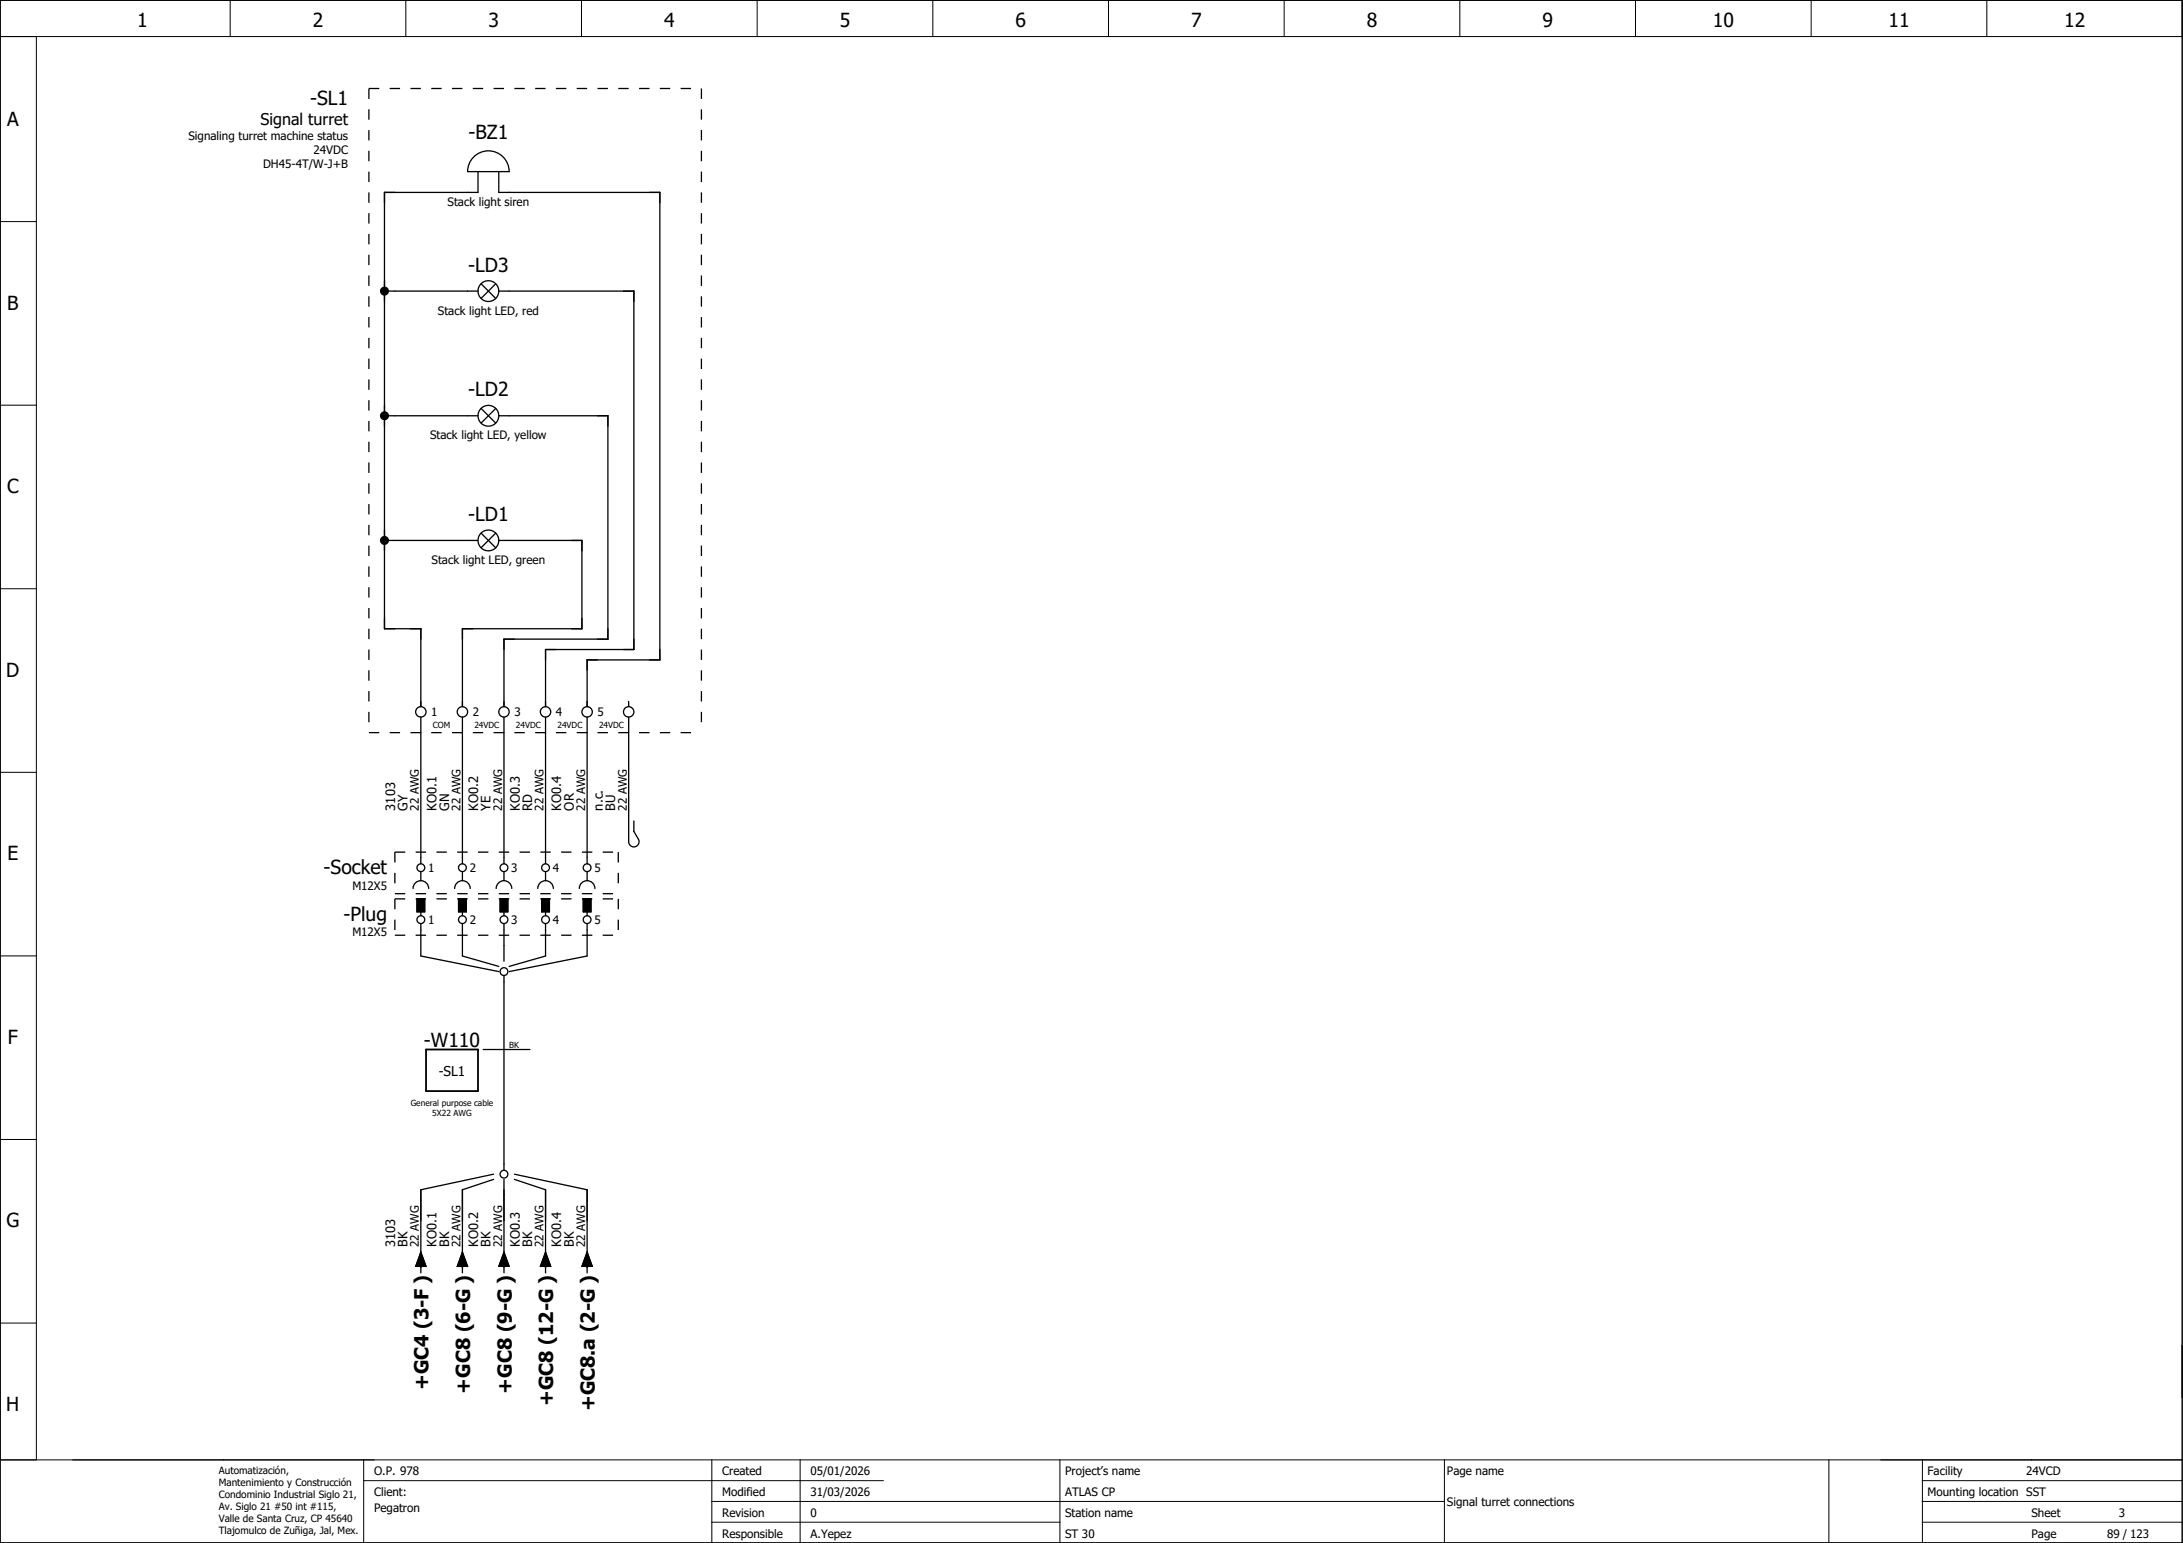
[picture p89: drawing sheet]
<svg xmlns="http://www.w3.org/2000/svg" width="420mm" height="297mm" viewBox="0 0 420 297" stroke-linecap="round" stroke-linejoin="round" font-family="sans-serif">
<defs><g id="words">
<g font-size="3.7">
<text x="26.4" y="5.2">1</text>
<text x="60.2" y="5.2">2</text>
<text x="94" y="5.2">3</text>
<text x="127.8" y="5.2">4</text>
<text x="161.6" y="5.2">5</text>
<text x="195.4" y="5.2">6</text>
<text x="229.2" y="5.2">7</text>
<text x="263.1" y="5.2">8</text>
<text x="296.9" y="5.2">9</text>
<text x="329.7" y="5.2">10</text>
<text x="363.5" y="5.2">11</text>
<text x="397.3" y="5.2">12</text>
<text x="59.7" y="20.3">-SL1</text>
<text x="1.4" y="24.2">A</text>
<text x="90.2" y="26.8">-BZ1</text>
<text x="90.1" y="52.3">-LD3</text>
<text x="1.4" y="59.6">B</text>
<text x="90.1" y="76.3">-LD2</text>
<text x="1.4" y="94.9">C</text>
<text x="90.1" y="100.3">-LD1</text>
<text x="1.2" y="130.3">D</text>
<text x="1.4" y="165.6">E</text>
<text x="62.3" y="168.3">-Socket</text>
<text x="66.1" y="177.3">-Plug</text>
<text x="1.5" y="200.9">F</text>
<text x="81.6" y="201.5">-W110</text>
<text x="1.2" y="236.3">G</text>
<text x="82.5" y="267.6" transform="rotate(-90 82.5 267.6)">+GC4 (3-F )</text>
<text x="90.5" y="268.3" transform="rotate(-90 90.5 268.3)">+GC8 (6-G )</text>
<text x="98.5" y="268.3" transform="rotate(-90 98.5 268.3)">+GC8 (9-G )</text>
<text x="1.2" y="271.6">H</text>
<text x="106.5" y="270.6" transform="rotate(-90 106.5 270.6)">+GC8 (12-G )</text>
<text x="114.5" y="271.7" transform="rotate(-90 114.5 271.7)">+GC8.a (2-G )</text>
</g>
<text font-size="3.1" x="50.1" y="24.1">Signal turret</text>
<text font-size="2.6" x="84.4" y="207.1">-SL1</text>
<g font-size="2.5">
<text x="76" y="156" transform="rotate(-90 76 156)">3103</text>
<text x="78.4" y="156" transform="rotate(-90 78.4 156)">GY</text>
<text x="84" y="156" transform="rotate(-90 84 156)">KO0.1</text>
<text x="86.4" y="156" transform="rotate(-90 86.4 156)">GN</text>
<text x="92" y="156" transform="rotate(-90 92 156)">KO0.2</text>
<text x="94.4" y="156" transform="rotate(-90 94.4 156)">YE</text>
<text x="100" y="156" transform="rotate(-90 100 156)">KO0.3</text>
<text x="102.4" y="156" transform="rotate(-90 102.4 156)">RD</text>
<text x="108" y="156" transform="rotate(-90 108 156)">KO0.4</text>
<text x="110.4" y="156" transform="rotate(-90 110.4 156)">OR</text>
<text x="116" y="156" transform="rotate(-90 116 156)">n.c.</text>
<text x="118.4" y="156" transform="rotate(-90 118.4 156)">BU</text>
<text x="76" y="240" transform="rotate(-90 76 240)">3103</text>
<text x="78.4" y="240" transform="rotate(-90 78.4 240)">BK</text>
<text x="84" y="240" transform="rotate(-90 84 240)">KO0.1</text>
<text x="86.4" y="240" transform="rotate(-90 86.4 240)">BK</text>
<text x="92" y="240" transform="rotate(-90 92 240)">KO0.2</text>
<text x="94.4" y="240" transform="rotate(-90 94.4 240)">BK</text>
<text x="100" y="240" transform="rotate(-90 100 240)">KO0.3</text>
<text x="102.4" y="240" transform="rotate(-90 102.4 240)">BK</text>
<text x="108" y="240" transform="rotate(-90 108 240)">KO0.4</text>
<text x="110.4" y="240" transform="rotate(-90 110.4 240)">BK</text>
</g>
<g font-size="2.2">
<text x="36.3" y="27">Signaling turret machine status</text>
<text x="60.4" y="29.7">24VDC</text>
<text x="50.6" y="32.4">DH45-4T/W-J+B</text>
<text x="86.1" y="39.6">Stack light siren</text>
<text x="84.3" y="60.6">Stack light LED, red</text>
<text x="82.8" y="84.6">Stack light LED, yellow</text>
<text x="83.1" y="108.6">Stack light LED, green</text>
<text x="83" y="137.9">1</text>
<text x="91" y="137.9">2</text>
<text x="99" y="137.9">3</text>
<text x="107" y="137.9">4</text>
<text x="115" y="137.9">5</text>
<text x="80.6" y="156" transform="rotate(-90 80.6 156)">22 AWG</text>
<text x="88.6" y="156" transform="rotate(-90 88.6 156)">22 AWG</text>
<text x="96.6" y="156" transform="rotate(-90 96.6 156)">22 AWG</text>
<text x="104.6" y="156" transform="rotate(-90 104.6 156)">22 AWG</text>
<text x="112.6" y="156" transform="rotate(-90 112.6 156)">22 AWG</text>
<text x="120.6" y="156" transform="rotate(-90 120.6 156)">22 AWG</text>
<text x="82.4" y="167.9">1</text>
<text x="90.4" y="167.9">2</text>
<text x="98.4" y="167.9">3</text>
<text x="106.4" y="167.9">4</text>
<text x="114.4" y="167.9">5</text>
<text x="67.8" y="171.3">M12X5</text>
<text x="82.4" y="177.9">1</text>
<text x="90.4" y="177.9">2</text>
<text x="98.4" y="177.9">3</text>
<text x="106.4" y="177.9">4</text>
<text x="114.4" y="177.9">5</text>
<text x="67.8" y="180.3">M12X5</text>
<text x="80.6" y="240" transform="rotate(-90 80.6 240)">22 AWG</text>
<text x="88.6" y="240" transform="rotate(-90 88.6 240)">22 AWG</text>
<text x="96.6" y="240" transform="rotate(-90 96.6 240)">22 AWG</text>
<text x="104.6" y="240" transform="rotate(-90 104.6 240)">22 AWG</text>
<text x="112.6" y="240" transform="rotate(-90 112.6 240)">22 AWG</text>
<text x="72" y="284">O.P. 978</text>
<text x="139" y="284">Created</text>
<text x="156" y="284">05/01/2026</text>
<text x="205" y="284">Project’s name</text>
<text x="278.5" y="284">Page name</text>
<text x="371" y="284">Facility</text>
<text x="390" y="284">24VCD</text>
<text x="72" y="288">Client:</text>
<text x="72" y="291">Pegatron</text>
<text x="139" y="292">Revision</text>
<text x="139" y="288">Modified</text>
<text x="156" y="292">0</text>
<text x="156" y="288">31/03/2026</text>
<text x="205" y="288">ATLAS CP</text>
<text x="205" y="292">Station name</text>
<text x="278.5" y="289.9">Signal turret connections</text>
<text x="371" y="288">Mounting location SST</text>
<text x="391" y="292">Sheet</text>
<text x="407.8" y="292">3</text>
<text x="139" y="296">Responsible</text>
<text x="156" y="296">A.Yepez</text>
<text x="205" y="296">ST 30</text>
<text x="391" y="296">Page</text>
<text x="405.6" y="296">89 / 123</text>
</g>
<g font-size="1.9">
<text x="42.1" y="283.7">Automatización,</text>
<text x="42.1" y="286.1">Mantenimiento y Construcción</text>
<text x="42.1" y="288.4">Condominio Industrial Siglo 21,</text>
<text x="42.1" y="290.7">Av. Siglo 21 #50 int #115,</text>
<text x="42.1" y="293">Valle de Santa Cruz, CP 45640</text>
<text x="42.1" y="295.4">Tlajomulco de Zuñiga, Jal, Mex.</text>
</g>
<g font-size="1.6">
<text x="83.3" y="140.2">COM</text>
<text x="91.3" y="140.2">24VDC</text>
<text x="99.3" y="140.2">24VDC</text>
<text x="107.3" y="140.2">24VDC</text>
<text x="115.3" y="140.2">24VDC</text>
<text x="98" y="201.7">BK</text>
<text x="79" y="212.9">General purpose cable</text>
<text x="83.2" y="214.8">5X22 AWG</text>
</g>
</g></defs>
<g fill="none" stroke="#000" stroke-width=".19">
<path d="M0 0h420v297h-420zM0 7h420M7 7v274M44.3 0v7M78.1 0v7M111.9 0v7M145.7 0v7M179.5 0v7M213.4 0v7M247.2 0v7M281 0v7M314.8 0v7"/>
<path d="M348.6 0v7M382.4 0v7M0 42.7h7M0 78h7M0 113.3h7M0 148.7h7M0 184h7M0 219.4h7M0 254.7h7M0 281h420M70 285h100M70 281v16"/>
<path d="M137 293h67M137 289h141M137 281v16M154 281v16M204 281v16M278 281v16M352 281v16M370 293h50M370 289h50M370 281v16M370 285h50"/>
</g>
<g fill="none" stroke="#000" stroke-width=".25">
<path d="M91.2 30.2a4 4 0 0 1 4.3-.9 4 4 0 0 1 2.5 3.7h-8a4 4 0 0 1 1.2-2.8zM92 33v4h-18v84h7v15M96 33v4h31v90h-14v9M74 56h18M92.6 54.6l2.8 2.8M95.4 54.6l-2.8 2.8M96 56h26v69h-17v11M92.6 78.6l2.8 2.8M95.4 78.6l-2.8 2.8M74 80h18M96 80h21v43h-20v13M74 104h18"/>
<path d="M92.6 102.6l2.8 2.8M95.4 102.6l-2.8 2.8M96 104h16v17h-23v15M81 138v28.3M89 138v28.3M97 138v28.3M105 138v28.3M113 138v28.3M121 138v24a1 1 0 0 0 1.2 1 1 1 0 0 0 .7-1.4l-.9-1.6v-2M121 135v1M79.5 171a1.5 1.5 0 0 1 1.5-1.5 1.5 1.5 0 0 1 1.5 1.5M80.2 173h1.5v2.5h-1.5z"/>
<path d="M81 167.8v1.7M81 175.5v.8M81 177.8v6.2l15 3M87.5 171a1.5 1.5 0 0 1 1.5-1.5 1.5 1.5 0 0 1 1.5 1.5M88.2 173h1.5v2.5h-1.5zM89 167.8v1.7M89 175.5v.8M89 177.8v6.2l7 2M95.5 171a1.5 1.5 0 0 1 1.5-1.5 1.5 1.5 0 0 1 1.5 1.5M96.3 173h1.5v2.5h-1.5zM97 167.8v1.7M97 175.5v.8"/>
<path d="M97 177.8v7.2M103.5 171a1.5 1.5 0 0 1 1.5-1.5 1.5 1.5 0 0 1 1.5 1.5M104.3 173h1.5v2.5h-1.5zM105 167.8v1.7M105 175.5v.8M105 177.8v6.2l-7 2M111.5 171a1.5 1.5 0 0 1 1.5-1.5 1.5 1.5 0 0 1 1.5 1.5M112.3 173h1.5v2.5h-1.5zM113 167.8v1.7M113 175.5v.8M113 177.8v6.2l-15 3M97 187.8v37.5"/>
<path d="M93 202h9M95 226l-14 3v16M95 227l-6 2v16M97 227v18M99 227l6 2v16M99 226l14 3v16M81 241l1 2.8h-2zM89 241l1 2.8h-2zM97 241l1 2.8h-2zM105 241l1 2.8h-2zM113 241l1 2.8h-2z"/>
<circle cx="94" cy="56" r="2"/>
<circle cx="94" cy="80" r="2"/>
<circle cx="94" cy="104" r="2"/>
<circle cx="81" cy="137" r="1"/>
<circle cx="89" cy="137" r="1"/>
<circle cx="97" cy="137" r="1"/>
<circle cx="105" cy="137" r="1"/>
<circle cx="113" cy="137" r="1"/>
<circle cx="121" cy="137" r="1"/>
<circle cx="81" cy="167" r=".75"/>
<circle cx="81" cy="177" r=".75"/>
<circle cx="89" cy="167" r=".75"/>
<circle cx="89" cy="177" r=".75"/>
<circle cx="97" cy="167" r=".75"/>
<circle cx="97" cy="177" r=".75"/>
<circle cx="105" cy="167" r=".75"/>
<circle cx="105" cy="177" r=".75"/>
<circle cx="113" cy="167" r=".75"/>
<circle cx="113" cy="177" r=".75"/>
<circle cx="97" cy="187" r=".75"/>
<circle cx="97" cy="226" r=".75"/>
</g>
<g fill="#000">
<circle cx="74" cy="56" r=".88"/>
<circle cx="74" cy="80" r=".88"/>
<circle cx="74" cy="104" r=".88"/>
</g>
<path d="M71 17h64M71 17v124M135 17v124M71 141h64M76 173h43M76 173v7M76 172h43M76 164h43M76 164v8M119 173v7M119 164v8M76 180h43" fill="none" stroke="#000" stroke-width=".25" stroke-dasharray="2 2" stroke-linecap="butt"/>
<path d="M82 202h10v8h-10z" fill="none" stroke="#000" stroke-width=".35"/>
<path d="M80.2 173h1.5v2.5h-1.5zM88.2 173h1.5v2.5h-1.5zM96.3 173h1.5v2.5h-1.5zM104.3 173h1.5v2.5h-1.5zM112.3 173h1.5v2.5h-1.5zM81 241l1 2.8h-2zM89 241l1 2.8h-2zM97 241l1 2.8h-2zM105 241l1 2.8h-2zM113 241l1 2.8h-2z" fill="#000" stroke="#000" stroke-width=".19"/>
<use href="#words"/>
</svg>
